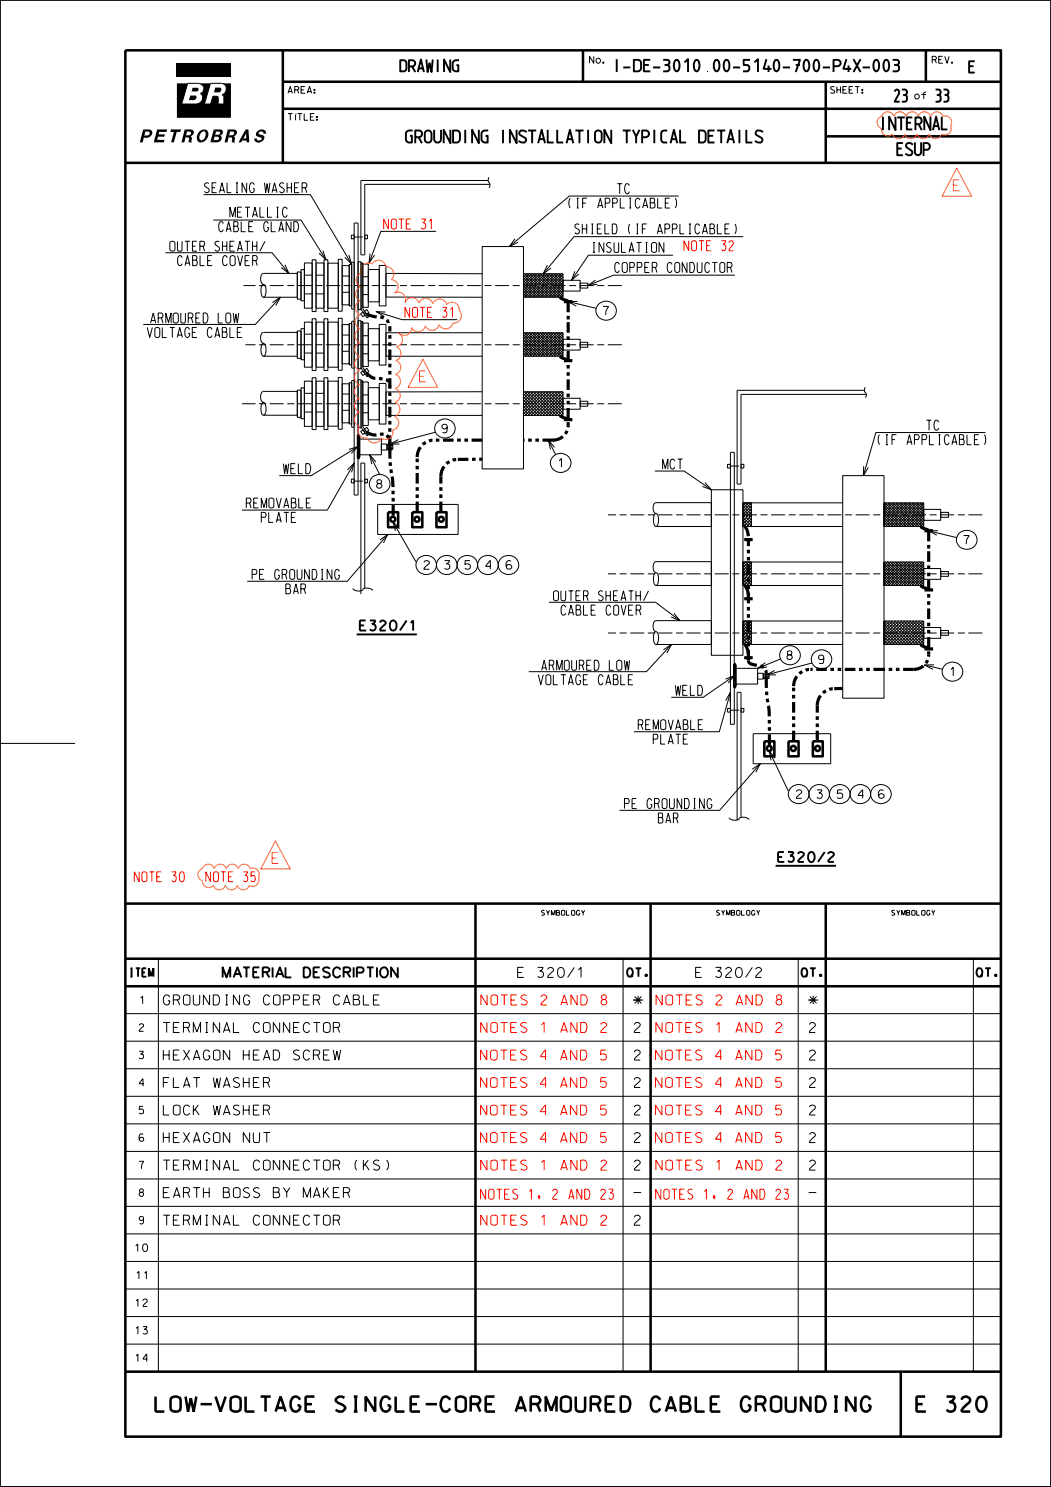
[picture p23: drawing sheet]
<svg xmlns="http://www.w3.org/2000/svg" width="210mm" height="297mm" viewBox="0 0 210 297" stroke-linecap="round" stroke-linejoin="round" font-family="sans-serif">
<defs><g id="words">
<g font-size="3">
<text x="31.1" y="281.9">LOW-VOLTAGE SINGLE-CORE ARMOURED CABLE GROUNDING</text>
<text x="183.1" y="281.9">E 320</text>
</g>
<g font-size="2.7">
<text x="178.6" y="20.4">23</text>
<text x="186.9" y="20.4">33</text>
<text x="81" y="28.6">GROUNDING INSTALLATION TYPICAL DETAILS</text>
<text x="175.8" y="26">INTERNAL</text>
<text x="179.2" y="31.1">ESUP</text>
</g>
<text font-size="2.6" x="122.5" y="14.4">I-DE-3010.00-5140-700-P4X-003</text>
<g font-size="2.5">
<text x="79.8" y="14.4">DRAWING</text>
<text x="193.5" y="14.6">E</text>
</g>
<g font-size="2.2" fill="#ff7f00">
<text x="190.5" y="38.1">E</text>
<text x="83.8" y="76.3">E</text>
<text x="54.4" y="172.5">E</text>
</g>
<g font-size="2">
<text x="40.9" y="38.5">SEALING WASHER</text>
<text x="113.4" y="41.6">(IF APPLICABLE)</text>
<text x="123.3" y="38.7">TC</text>
<text x="43.7" y="46.3">CABLE GLAND</text>
<text x="45.9" y="43.4">METALLIC</text>
<text x="114.9" y="46.7">SHIELD (IF APPLICABLE)</text>
<text x="33.9" y="50.2">OUTER SHEATH/</text>
<text x="35.5" y="53.1">CABLE COVER</text>
<text x="118.2" y="50.4">INSULATION</text>
<text x="122.8" y="54.4">COPPER CONDUCTOR</text>
<text x="30.1" y="64.5">ARMOURED LOW</text>
<text x="29.4" y="67.4">VOLTAGE CABLE</text>
<text x="175.2" y="88.8">(IF APPLICABLE)</text>
<text x="185.1" y="85.9">TC</text>
<text x="56.6" y="94.6">WELD</text>
<text x="132.4" y="93.7">MCT</text>
<text x="49.2" y="101.5">REMOVABLE</text>
<text x="52.2" y="104.4">PLATE</text>
<text x="50.4" y="115.7">PE GROUNDING</text>
<text x="57.1" y="118.6">BAR</text>
<text x="110.6" y="120">OUTER SHEATH/</text>
<text x="71.9" y="125.9">E320/1</text>
<text x="112.1" y="122.9">CABLE COVER</text>
<text x="107.6" y="136.8">VOLTAGE CABLE</text>
<text x="108.2" y="133.9">ARMOURED LOW</text>
<text x="134.9" y="138.9">WELD</text>
<text x="127.5" y="145.7">REMOVABLE</text>
<text x="130.5" y="148.6">PLATE</text>
<text x="124.8" y="161.5">PE GROUNDING</text>
<text x="131.5" y="164.4">BAR</text>
<text x="155.5" y="172.2">E320/2</text>
<text x="44.5" y="195.2">MATERIAL DESCRIPTION</text>
<text x="103.4" y="195.2">E 320/1</text>
<text x="139" y="195.2">E 320/2</text>
<text x="32.6" y="200.7">GROUNDING COPPER CABLE</text>
<text x="126.6" y="200.7">-</text>
<text x="126.7" y="200.7">*</text>
<text x="161.6" y="200.7">-</text>
<text x="161.7" y="200.7">*</text>
<text x="32.6" y="206.2">TERMINAL CONNECTOR</text>
<text x="126.8" y="206.2">2</text>
<text x="161.7" y="206.2">2</text>
<text x="32.6" y="211.7">HEXAGON HEAD SCREW</text>
<text x="126.8" y="211.7">2</text>
<text x="161.7" y="211.7">2</text>
<text x="32.6" y="217.2">FLAT WASHER</text>
<text x="126.8" y="217.2">2</text>
<text x="161.7" y="217.2">2</text>
<text x="32.6" y="222.7">LOCK WASHER</text>
<text x="126.8" y="222.7">2</text>
<text x="161.7" y="222.7">2</text>
<text x="32.6" y="228.2">HEXAGON NUT</text>
<text x="32.6" y="233.7">TERMINAL CONNECTOR (KS)</text>
<text x="126.8" y="228.2">2</text>
<text x="126.8" y="233.7">2</text>
<text x="161.7" y="228.2">2</text>
<text x="161.7" y="233.7">2</text>
<text x="32.6" y="239.2">EARTH BOSS BY MAKER</text>
<text x="32.6" y="244.7">TERMINAL CONNECTOR</text>
<text x="126.8" y="244.7">2</text>
</g>
<g font-size="2" fill="#f00">
<text x="76.7" y="45.7">NOTE 31</text>
<text x="136.7" y="50.1">NOTE 32</text>
<text x="80.9" y="63.4">NOTE 31</text>
<text x="26.8" y="176.1">NOTE 30</text>
<text x="41.1" y="176.1">NOTE 35</text>
<text x="96.1" y="200.7">NOTES 2 AND 8</text>
<text x="131.1" y="200.7">NOTES 2 AND 8</text>
<text x="96.1" y="206.2">NOTES 1 AND 2</text>
<text x="131" y="206.2">NOTES 1 AND 2</text>
<text x="96" y="211.7">NOTES 4 AND 5</text>
<text x="131" y="211.7">NOTES 4 AND 5</text>
<text x="96" y="217.2">NOTES 4 AND 5</text>
<text x="131" y="217.2">NOTES 4 AND 5</text>
<text x="96" y="222.7">NOTES 4 AND 5</text>
<text x="131" y="222.7">NOTES 4 AND 5</text>
<text x="96" y="228.2">NOTES 4 AND 5</text>
<text x="96.1" y="233.7">NOTES 1 AND 2</text>
<text x="131" y="228.2">NOTES 4 AND 5</text>
<text x="131" y="233.7">NOTES 1 AND 2</text>
<text x="96" y="239.5">NOTES 1, 2 AND 23</text>
<text x="131" y="239.5">NOTES 1, 2 AND 23</text>
<text x="96.1" y="244.7">NOTES 1 AND 2</text>
</g>
<g font-size="1.7">
<text x="120.5" y="62.9">7</text>
<text x="88.3" y="86.4">9</text>
<text x="111.6" y="93.3">1</text>
<text x="75.2" y="97.5">8</text>
<text x="84.7" y="113.7">2</text>
<text x="88.8" y="113.7">3</text>
<text x="92.9" y="113.7">5</text>
<text x="97" y="113.7">4</text>
<text x="192.6" y="108.7">7</text>
<text x="157.2" y="131.7">8</text>
<text x="163.5" y="132.5">9</text>
<text x="189.8" y="135">1</text>
<text x="159.1" y="159.5">2</text>
<text x="163.2" y="159.5">3</text>
<text x="167.3" y="159.5">5</text>
<text x="171.4" y="159.5">4</text>
<text x="175.5" y="159.5">6</text>
<text x="25.8" y="195.1">ITEM</text>
<text x="125.3" y="195.1">QT.</text>
<text x="160.1" y="195.1">QT.</text>
<text x="195.1" y="195.1">QT.</text>
</g>
<g font-size="1.5">
<text x="28" y="200.5">1</text>
<text x="27.8" y="206">2</text>
<text x="27.8" y="211.5">3</text>
<text x="27.8" y="217">4</text>
<text x="27.8" y="228">6</text>
<text x="27.8" y="222.5">5</text>
<text x="27.8" y="233.5">7</text>
<text x="27.8" y="239">8</text>
<text x="27.8" y="244.5">9</text>
<text x="27" y="250">10</text>
<text x="27.3" y="255.5">11</text>
<text x="27.1" y="261">12</text>
<text x="27.1" y="266.5">13</text>
<text x="27.1" y="271.9">14</text>
</g>
<g font-size="1.3">
<text x="117.8" y="12.6">No.</text>
<text x="186.3" y="12.6">REV.</text>
<text x="57.5" y="18.6">AREA:</text>
<text x="165.9" y="18.6">SHEET:</text>
<text x="182.8" y="19.8">of</text>
<text x="57.5" y="24">TÍTLE:</text>
</g>
<g font-size="1">
<text x="108.2" y="182.8">SYMBOLOGY</text>
<text x="143.2" y="182.8">SYMBOLOGY</text>
<text x="178.2" y="182.8">SYMBOLOGY</text>
</g>
</g></defs>
<g fill="none" stroke="#000" stroke-width=".51">
<path d="M25 10.1h175v276.8h-175zM56.5 16.3h143.5M56.5 10.1v22.4M116.5 10.1v6.2M165 16.3v16.2M185 10.1v6.2M25 32.5h175M56.5 21.7h143.5M165 27.2h35M71.5 86.8l.3 .2v4.4l-.3 .2zM71.6 86.9v4.6M77.5 102.3h2.1v3h-2.1z"/>
<path d="M82.4 102.3h2v3h-2zM87.2 102.3h2v3h-2zM146.7 132.5l.2 .2v4.5l-.2 .2zM146.9 132.7v4.6M152.7 148.1h2v3h-2zM157.6 148.1h2v3h-2zM162.4 148.1h2v3h-2zM25 180.5h175M25 191.5h175M25 197h175M95 180.5v93.5M130 180.5v93.5"/>
<path d="M165 180.5v93.5M25 274h175M180 274v12.9"/>
<circle cx="78.5" cy="103.7" r=".5"/>
<circle cx="83.3" cy="103.7" r=".5"/>
<circle cx="88.2" cy="103.7" r=".5"/>
<circle cx="153.7" cy="149.5" r=".5"/>
<circle cx="158.5" cy="149.5" r=".5"/>
<circle cx="163.4" cy="149.5" r=".5"/>
</g>
<g fill="none" stroke="#000" stroke-width=".2">
<path d="M0 0h210v297h-210zM0 0h210v296.9h-210zM39.6 16.6a1.04 1.04 0 0 1 1.1 .9 1.04 1.04 0 0 1-.7 1.2 1.2 1.2 0 0 1 .4 1.3 1.2 1.2 0 0 1-1.2 .8M39.6 16.6h-2.1l-1.2 4.2h2.9M39.6 16.6h.1M43.4 19.2l.2 .3M43.4 19.2h.1M43.6 19.5h.1M44.3 16.6h.1M44.3 16.6a1.19 1.19 0 0 1 .9 1.2 1.19 1.19 0 0 1-.9 1.1l.4 .4M44.3 16.6h-2.2l-1.2 4.2h1.2l.4-1.6h.9M44.7 19.3h.1"/>
<path d="M44.7 19.3v1.5h-1.1v-1.3M39.2 20.8h.1M40.7 38.9h21.3l8.2 13.8M97.5 36.1h-25.4v14.8h.8v-14.1h25M97.7 35.5a.9 .9 0 0 0 .2 1.2v.5l-.2 .3M135.6 39.2h-21.8l-12 10M33.1 50.5h21.3l3.3 4.1M42.6 44h17.5l5 7.9M52.5 56.8h.1a1.79 1.79 0 0 1 .4 2.2l-.4 .4a2.01 2.01 0 0 1-.1-2.6zM52.6 56.8a1.34 1.34 0 0 1 0-2.2h6.8v4.8h-6.8M56 59.4l-5 5.4h-22.4M56.9 52.9l.8 1.7-1.5-1.2"/>
<path d="M59.4 54.3h.7v5.5h-.7zM60.1 53.9h.7v6.2h-.7zM60.8 58.7h1.6M60.8 55h1.6M60.8 52.5h1.6v9.1h-1.6zM62.4 51.9h.7v10.3h-.7zM63.1 52.5h1.6v9.1h-1.6zM63.1 58.7h1.6M63.1 55h1.6M64.5 50.1l.6 1.8-1.4-1.4M64.7 51.9h.8v10.3h-.8zM65.5 52.6h2.1v9h-2.1z"/>
<path d="M67.6 51.8h.8v10.4h-.8zM68.4 53.1h1.4v7.8h-1.4zM68.4 58.4h1.4M68.4 55.1h1.4M69.7 50.9l.5 1.8-1.3-1.3M69.8 52.8h.5v8.3h-.5zM70.2 47h.6v.7h-.6zM70.8 52.4h-.5v9.3h.5M70.8 44.6h.7v54.3h-.7zM71.5 52.3h.6v9.5h-.6zM72.1 52.5h.4v9.2l1.1 1.6-.3 .2-1.2-1.8zM72.5 58.8h1.1"/>
<path d="M72.5 55.3h1.1M72.5 52.7h1.1v8.7h-1.1zM72.9 47h.5v.7h-.5zM73.6 53.8h2.2v6.5h-2.2zM73.9 50.7l-.2 1.9 1.1-1.6M75.8 53h1.3v8.1h-1.3zM87.1 46.2h-11l-2.4 6.4M96.3 49.2h8.3v44.5h-8.3zM96.3 54.7l-19.2-.1v4.7l19.2 .1M102.9 47.7l-1.1 1.5 1.7-.8M104.6 55.5l1.5 1.5-1.5 1.6M104.6 55l2 2-2 2.1 .2 .3"/>
<path d="M104.6 56.6l.5 .4-.5 .5M104.6 56.1l1 .9-1 1.1M104.6 54.7h7.9v4.7h-7.9zM104.6 54.7v4.7M104.6 58.1l1.3 1.3M104.6 57.6l1.8 1.8M104.6 58.6l.7 .8M104.6 57l2.3 2.4 2.4-2.4M104.7 54.7l-.1 .1M104.8 54.7l2.4 2.3-2.4 2.4M105.1 57l2.4 2.4M105.2 54.7l-.6 .6"/>
<path d="M105.3 54.7l2.4 2.3-2.3 2.4M105.7 57l2.3 2.4 2.3-2.4M105.8 54.7l-1.2 1.1M105.9 54.7l2.3 2.3-2.3 2.4M106.2 57l2.3 2.4M106.3 54.7l-1.7 1.7M106.4 54.7l2.4 2.3-2.4 2.4M106.7 57l2.3 2.4M106.8 54.7l-2.2 2.2M106.9 54.7l4.8 4.7M107.2 57l2.4 2.4M107.4 54.7l-2.4 2.3"/>
<path d="M107.5 54.7l2.4 2.3M107.8 57l2.3 2.4M107.9 54.7l-2.4 2.3M108 54.7l4.5 4.4-.2 .3M108.3 57l2.3 2.4M108.4 54.7l-2.4 2.3M108.5 54.7l2.4 2.3-2.4 2.4M108.8 57l2.4 2.4M108.9 54.7l-2.4 2.3M109 54.7l2.4 2.3M109.4 52.9l-.9 1.8 1.6-1.2M109.5 54.7l-2.4 2.3"/>
<path d="M109.6 54.7l2.9 2.8-1.8 1.9M109.8 57l-2.3 2.4M109.9 57l2.3 2.4M110 54.7l-2.4 2.3M110.1 54.7l2.4 2.3M110.5 54.7l-2.4 2.3M110.6 54.7l1.9 1.8M110.9 57l1.6 1.6-.7 .8M111.1 54.7l-2.4 2.3M111.2 54.7l1.3 1.3M111.4 57l-2.3 2.4M111.5 57l1 1.1-1.3 1.3"/>
<path d="M111.6 54.7l-2.4 2.3M111.7 54.7l.8 .8M111.9 57l-2.3 2.4M112.1 54.7l-2.4 2.3M112.2 54.7l.3 .3M112.5 57l-2.3 2.4M112.5 56h3.4v2.1h-3.4zM112.5 54.8l-2.3 2.2M112.5 55.3l-1.7 1.7M112.5 55.9l-1.2 1.1M112.5 56.4l-.6 .6M112.5 56.9l-.1 .1"/>
<path d="M114.9 54.2l-.7 1.8 1.4-1.3M115.9 56.5h1.5v1h-1.5zM119 55.9l-1.6 1.1 1.9-.2M134.5 51h-16.9l-3.4 5M146.8 55h-24.2l-5.2 2M148.5 47.3h-33.8l-6.2 7.4M52.5 68.6h.1a1.83 1.83 0 0 1 0 2.6 2 2 0 0 1-.1-2.6zM52.6 68.6a1.34 1.34 0 0 1 0-2.2h6.8v4.8h-6.8M54.4 60.4l1.6-1-.9 1.6M59.4 66.1h.7v5.5h-.7zM59.4 77.9h.7v5.5h-.7zM60.1 65.6h.7v6.3h-.7z"/>
<path d="M60.1 77.5h.7v6.1h-.7zM60.8 70.5h1.6M60.8 66.7h1.6M60.8 78.6h1.6M60.8 64.3h1.6v9h-1.6zM60.8 76.1h1.6v9.1h-1.6zM62.4 63.7h.7v10.3h-.7zM62.4 75.5h.7v10.3h-.7zM63.1 64.3h1.6v9h-1.6zM63.1 76.1h1.6v9.1h-1.6zM63.1 70.5h1.6M63.1 66.7h1.6"/>
<path d="M63.1 78.6h1.6M64.7 63.7h.8v10.3h-.8zM64.7 75.5h.8v10.3h-.8zM65.5 64.3h2.1v9h-2.1zM65.5 76.1h2.1v9h-2.1zM67.6 63.6h.8v10.3h-.8zM67.6 75.4h.8v10.3h-.8zM68.4 64.8h1.4v7.9h-1.4zM68.4 76.7h1.4v7.8h-1.4zM68.4 70.2h1.4M68.4 66.9h1.4M68.4 78.7h1.4"/>
<path d="M69.8 64.6h.5v8.3h-.5zM69.8 76.4h.5v8.3h-.5zM70.8 64.2h-.5v9.3h.5M70.8 76h-.5v9.3h.5M71.5 64.1h.6v9.6h-.6zM71.5 75.8h.6v9.6h-.6zM72.1 74.4l.4-.3 .5 .6-.5 .3zM72.1 62.6l.4-.3 .5 .7-.5 .2zM72.1 76.1h.4v9.1l1.1 1.7-.3 .1-1.2-1.8zM72.1 64.2h.4v9.2l1.1 1.6-.3 .2-1.2-1.8zM72.5 70.7h1.1M72.5 67.1h1.1"/>
<path d="M72.5 78.9h1.1M72.5 64.5h1.1v8.7h-1.1zM72.5 76.3h1.1v8.7h-1.1zM72.8 73.9l.5-.3 .4 .6-.5 .3zM72.8 62.2l.5-.4 .4 .6-.5 .4zM73.6 65.6h2.2v6.5h-2.2zM73.6 77.4h2.2v6.5h-2.2zM75.1 62.2l5.2 1.6h11.1M75.8 64.8h1.3v8.1h-1.3zM75.8 76.6h1.3v8.1h-1.3zM77 62.3l-1.9-.1 1.7 1M96.3 66.5h-19.2v4.7h19.2"/>
<path d="M96.3 78.2l-19.2 .1v4.7h19.2M104.6 69.5l1.7 1.7M104.6 67.3l3.8 3.9M104.6 66.8l4.3 4.4M104.6 68.9l2.2 2.3M104.6 68.4l2.8 2.8M104.6 67.9l3.3 3.3M104.6 71l.1 .2M104.6 70.5l.6 .7M104.6 70l1.2 1.2M104.6 66.5h7.9v4.7h-7.9zM104.6 78.2h7.9v4.8h-7.9z"/>
<path d="M104.6 67.8l1.2-1.3 4.7 4.7M104.6 79.7l1.4-1.5 2.3 2.4M104.6 79.1l.8-.9 2.3 2.4M104.6 66.5v4.7M104.6 78.2v4.8M104.8 66.5l4.7 4.7M104.8 78.2l2.4 2.4 2.4-2.4M104.8 66.5l-.2 .2M104.8 78.2l-.2 .3M105.3 66.5l4.7 4.7M105.3 66.5l-.7 .7M106.4 66.5l4.7 4.7"/>
<path d="M106.4 66.5l-1.8 1.8M106.9 66.5l4.7 4.7M107 66.5l-2.4 2.3M107.1 78.2l2.4 2.4M107.2 78.2l-2.4 2.4M107.4 66.5l4.7 4.7M107.5 66.5l-2.9 2.9M107.7 78.2l2.4 2.4M107.8 78.2l-2.4 2.4-.8-.7M107.9 66.5l4.6 4.5M108 66.5l-3.4 3.4M108.3 78.2l2.4 2.4"/>
<path d="M108.4 78.2l-2.4 2.4-1.4-1.3M108.5 66.5l4 4M108.5 66.5l-3.9 3.9M108.9 78.2l2.4 2.4 1.2-1.1M109 78.2l-2.4 2.4-2-1.9M109 66.5l3.5 3.5M109.1 66.5l-4.5 4.4M109.5 78.2l2.4 2.4 .6-.5M109.5 66.5l3 2.9M109.6 66.5l-4.7 4.7M110.1 66.5l2.4 2.4M110.1 66.5l-4.7 4.7"/>
<path d="M110.1 78.2l2.4 2.4M110.2 78.2l-2.4 2.4M110.6 66.5l1.9 1.9M110.7 66.5l-4.8 4.7M110.7 78.2l1.8 1.8M110.8 78.2l-2.4 2.4M111.1 66.5l1.4 1.3M111.2 66.5l-4.7 4.7M111.3 78.2l1.2 1.2M111.4 78.2l-2.4 2.4M111.7 66.5l.8 .8-3.9 3.9M111.7 66.5l-4.7 4.7"/>
<path d="M112.2 66.5l.3 .3M112.3 66.5l-4.8 4.7M112.5 78.3l-4.6 4.7M112.5 66.7l-4.4 4.5M112.5 67.8l-3.4 3.4M112.5 68.9l-2.3 2.3M112.5 69.4l-1.8 1.8M112.5 69.9l-1.2 1.3M112.5 70.4l-.7 .8M112.5 67.8h3.4v2.1h-3.4zM112.5 79.5h3.4v2.2h-3.4zM112.5 68.3l-2.8 2.9"/>
<path d="M112.5 71l-.2 .2M112.5 78.8l-.6-.6-4.6 4.8M112.5 78.9l-4 4.1M113.5 60.2l5.6 1.4M115.4 60.2h-1.9l1.6 .9M115.9 68.4h1.5v1h-1.5zM119.7 60.7a1.96 1.96 0 0 1 3 .2 1.96 1.96 0 0 1-.8 2.9 1.94 1.94 0 0 1-2.4-.6 1.94 1.94 0 0 1 .2-2.5zM172.7 78h-25.4v18.7h.8v-17.9h25M172.9 77.4a.82 .82 0 0 0 .2 1.2v.5l-.2 .3M52.5 80.4h.1a1.94 1.94 0 0 1 .2 2.5h-.2a1.98 1.98 0 0 1-.1-2.5zM52.6 80.4a1.34 1.34 0 0 1 0-2.2h6.8v4.7h-6.8M60.8 82.3h1.6"/>
<path d="M63.1 82.3h1.6M68.4 81.9h1.4M69.4 93.9l1.4-1.4-.6 1.8M69.7 89.8l1.8-.6-1.3 1.4M70.2 95.7h.6v.7h-.6zM70.8 92.5l-5.4 9.4h-17.1M71.5 87.7h4.7v3.1h-4.7zM71.5 89.2l-9.3 5.8h-6.4M72.1 86.2l.4-.3 .5 .6-.5 .3zM72.5 82.4h1.1M72.8 85.7l.5-.3 .4 .6-.5 .3zM72.9 95.7h.5v.7h-.5z"/>
<path d="M73.9 90.8l1.9 4M74.4 95.3a1.97 1.97 0 0 1 2.9 0 1.97 1.97 0 0 1-.3 2.9 1.97 1.97 0 0 1-2.6-.2 1.97 1.97 0 0 1 0-2.7zM75.1 92.3l-1.2-1.5 .4 1.9M76.2 88.7h1.1v1.2h-1.1zM77.3 88.8h.6v.9h-.6zM77.3 89h.6M77.3 89.6h.6M77.3 89.3h.6M77.9 88.8h.6v.9h-.6zM77.9 89.1v.4M77.9 89h.6M77.9 89.6h.6"/>
<path d="M77.9 89.3h.6M79.6 87.8l-1.7 .9h1.9M87 86.3l-9.1 2.4M87.5 84.2a1.96 1.96 0 0 1 3 .2 1.96 1.96 0 0 1-.8 2.9 1.94 1.94 0 0 1-2.4-.6 1.94 1.94 0 0 1 .2-2.5zM104.6 81.7l1.2 1.3M104.6 80.3l2-2.1 2.3 2.4M104.6 80.5l.2 .1M104.6 81.1l1.8 1.9M104.6 82.3l.6 .7M104.7 80.6l2.3 2.4M104.8 80.6l-.2 .3M105.3 80.6l2.3 2.4"/>
<path d="M105.4 80.6l-.8 .9M105.9 80.6l2.3 2.4M106 80.6l-1.4 1.5M106.5 80.6l2.3 2.4M106.6 80.6l-2 2.1M107.1 80.6l2.3 2.4M107.2 80.6l-2.3 2.4M107.7 80.6l2.3 2.4M107.8 80.6l-2.3 2.4M108.3 80.6l2.3 2.4M108.4 80.6l-2.3 2.4M108.9 80.6l2.3 2.4"/>
<path d="M109 80.6l-2.3 2.4M109.5 80.6l2.3 2.4M109.6 87.9l1.4 2.9M110 80.6l2.4 2.4M110.6 91.1a1.96 1.96 0 0 1 2.9 0 1.96 1.96 0 0 1-.3 2.9 1.98 1.98 0 0 1-2.5-.1 1.98 1.98 0 0 1-.4-2.5zM110.6 80.6l1.9 1.9-.4 .5M110.8 89.4l-1.2-1.5 .4 1.9M111.2 80.6l1.3 1.3-1 1.1M111.4 80.6l-2.3 2.4M111.8 80.6l.7 .7-1.6 1.7M112 80.6l-2.3 2.4M112.4 80.6l.1 .1-2.2 2.3"/>
<path d="M115.9 80.1h1.5v1h-1.5zM130.8 94.1h5.9l5.4 3.7M140.9 96.4l1.2 1.4-1.8-.6M142.1 97.8h6.3v33.1h-6.3zM145.4 92.7h.5v.8h-.5zM145.9 90.3h.8v54.4h-.8zM148.1 92.7h.5v.8h-.5zM168.4 95h8.2v44.4h-8.2zM172.6 93.1l-.1 1.9 1-1.6M196.9 86.4h-21.9l-2.5 8.6M70.5 117.5a1.47 1.47 0 0 0 2.3 0h.7a.87 .87 0 0 1 .9 .5M72.9 117.5v-25h-.8v26.2"/>
<path d="M75.5 100.7h16v6h-16zM75.9 107.8l1.6-1.1-.9 1.7M77.5 106.7l-8.1 9.4h-20M78.5 104.2l4.6 8M79.8 105.6l-1.3-1.4 .5 1.8M83.7 111.5a1.98 1.98 0 0 1 2.8-.1 1.98 1.98 0 0 1 .1 2.8 1.98 1.98 0 0 1-2.8 .1 1.98 1.98 0 0 1-.1-2.8zM87.8 111.5a1.98 1.98 0 0 1 2.8-.1 1.98 1.98 0 0 1 .1 2.8 1.98 1.98 0 0 1-2.8 .1 1.98 1.98 0 0 1-.1-2.8zM91.9 111.5a1.98 1.98 0 0 1 2.8-.1 1.98 1.98 0 0 1 .1 2.8 1.98 1.98 0 0 1-2.8 .1 1.98 1.98 0 0 1-.1-2.8zM96 111.5a2.02 2.02 0 0 1 2.7-.2 2.02 2.02 0 0 1 .5 2.6 2.01 2.01 0 0 1-2.9 .5 2.01 2.01 0 0 1-.3-2.9zM100.2 111.5a1.98 1.98 0 0 1 2.8-.1 1.98 1.98 0 0 1 0 2.8 1.98 1.98 0 0 1-2.8 .1 1.98 1.98 0 0 1 0-2.8zM102.1 112.1l-.3-.1a.95 .95 0 0 0-.7 .7 .95 .95 0 0 0 .3 .9h.6a.52 .52 0 0 0-.1-.9 .52 .52 0 0 0-.7 .5M130.9 102.6l.2-.1a1.87 1.87 0 0 1 0 2.7 2.05 2.05 0 0 1-.2-2.6z"/>
<path d="M130.9 114.4h.2a1.78 1.78 0 0 1 .3 2.2l-.3 .3a2.02 2.02 0 0 1-.2-2.5zM131.1 102.5a1.31 1.31 0 0 1 0-2.1h11v4.8h-11M131.1 114.4a1.34 1.34 0 0 1 0-2.2h11v4.7h-11M148.4 116.9h.1M148.4 100.4h1.7v4.8h-1.7zM148.4 112.3h1.7v4.6h-1.7zM148.4 105.1v.1M148.4 101.7l1.7 1.6M148.4 113.4l1.7 1.7M148.4 104.5l.6 .7M148.4 116.3l.6 .6M148.4 102.9l.5 .4"/>
<path d="M148.4 114.6l.5 .5M148.4 100.5l1.7 1.7M148.4 101.1l1.7 1.7M148.4 103.4l1.7 1.6M148.4 112.3l1.7 1.6M148.4 112.9l1.7 1.6M148.4 115.1l1.7 1.7M148.4 103.9l1.2 1.3M148.4 115.7l1.2 1.2M148.4 102.3l1.1 1M148.4 114l1.1 1.1M148.7 103.3l-.3 .2"/>
<path d="M148.7 115.1l-.3 .2M148.9 100.4l-.5 .5M148.9 112.3l-.5 .4M149 100.4l1.1 1.2M149 103.3l1.1 1.1M149 112.3l1.1 1M149 115.1l1.1 1.1M149.2 103.3l-.8 .8M149.2 115.1l-.8 .8M149.5 100.4l-1.1 1.1M149.5 112.3l-1.1 1M149.6 103.3l.5 .6"/>
<path d="M149.6 115.1l.5 .5M149.6 100.4l.5 .6M149.6 112.3l.5 .5M149.8 103.3l-1.4 1.4M149.8 115.1l-1.4 1.4M150.1 101.6l-1.7 1.7M150.1 101l-1.7 1.7M150.1 100.4l-1.7 1.7M150.1 113.4l-1.7 1.7M150.1 112.9l-1.7 1.6M150.1 112.3l-1.7 1.6M150.1 104.2l-.9 1"/>
<path d="M150.1 116l-.9 .9M150.1 102.2l-1.1 1.1M150.1 114l-1.1 1.1M150.1 104.8l-.3 .4M150.1 116.6l-.3 .3M150.1 102.8l-.5 .5M150.1 114.6l-.5 .5M150.1 103.6l-1.5 1.6M150.1 115.4l-1.5 1.5M168.4 100.4h-20v4.8h20M168.4 112.3h-20v4.6h20M176.6 112.6l4.4 4.3"/>
<path d="M176.6 104.9l.2 .3M176.6 104.4l.8 .8M176.6 103.9l1.3 1.3M176.6 103.4l1.8 1.8M176.6 115.2l1.7 1.7M176.6 114.7l2.3 2.2M176.6 114.2l2.8 2.7M176.6 113.7l3.3 3.2M176.6 113.1l3.8 3.8M176.6 116.8l.1 .1M176.6 116.3l.7 .6M176.6 115.8l1.2 1.1"/>
<path d="M176.6 101.8l1.1 1M176.6 101.3l1.6 1.5M176.6 100.7l2.1 2.1M176.6 102.3l.5 .5M176.6 100.4h8v4.8h-8zM176.6 112.3h8v4.6h-8zM176.6 100.4v4.8M176.6 112.3v4.6M176.7 102.8l2.3 2.4M176.7 100.4l-.1 .1M176.8 112.3l4.7 4.6M176.8 100.4l2.4 2.4-2.3 2.4"/>
<path d="M176.9 112.3l-.3 .2M177.1 102.8l-.5 .5M177.2 102.8l2.3 2.4M177.3 100.4l-.7 .7M177.3 112.3l4.8 4.6M177.4 100.4l2.4 2.4-2.4 2.4M177.4 112.3l-.8 .7M177.6 102.8l-1 1M177.7 102.8l2.3 2.4M177.8 100.4l-1.2 1.2M177.9 112.3l4.7 4.6M177.9 100.4l2.4 2.4-2.3 2.4"/>
<path d="M177.9 112.3l-1.3 1.2M178.2 102.8l-1.6 1.5M178.3 102.8l2.3 2.4M178.3 100.4l-1.7 1.7M178.4 112.3l4.7 4.6M178.4 100.4l2.4 2.4-2.3 2.4M178.5 112.3l-1.9 1.8M178.7 102.8l-2.1 2.1M178.8 102.8l2.3 2.4M178.9 100.4l-2.3 2.3M178.9 112.3l4.8 4.6M179 100.4l2.4 2.4-2.4 2.4"/>
<path d="M179 112.3l-2.4 2.3M179.3 102.8l2.3 2.4M179.4 100.4l-2.4 2.4M179.5 112.3l4.7 4.6M179.5 100.4l2.4 2.4-2.3 2.4M179.5 112.3l-2.9 2.8M179.8 102.8l2.3 2.4M180 100.4l-2.4 2.4M180 112.3l4.6 4.5M180 100.4l2.4 2.4-2.3 2.4M180.1 112.3l-3.5 3.4M180.4 102.8l2.3 2.4"/>
<path d="M180.5 100.4l-2.4 2.4M180.5 112.3l4.1 4M180.6 100.4l2.4 2.4-2.4 2.4M180.6 112.3l-4 3.9M180.9 102.8l2.3 2.4M181 100.4l-2.4 2.4M181 112.3l3.6 3.4M181.1 100.4l2.4 2.4-2.3 2.4M181.1 112.3l-4.5 4.4M181.4 102.8l2.3 2.4M181.5 100.4l-2.4 2.4M181.6 112.3l3 2.9"/>
<path d="M181.6 100.4l2.4 2.4-2.3 2.4M181.6 112.3l-4.6 4.6M182 102.8l2.3 2.4M182.1 100.4l-2.4 2.4M182.1 112.3l2.5 2.4M182.2 100.4l2.3 2.4-2.3 2.4M182.2 112.3l-4.7 4.6M182.5 102.8l2.1 2.1-.3 .3M182.6 100.4l-2.4 2.4M182.6 112.3l2 1.9M182.7 112.3l-4.7 4.6M182.7 100.4l1.9 1.9"/>
<path d="M183 102.8l1.6 1.6-.8 .8M183.1 100.4l-2.4 2.4M183.2 112.3l1.4 1.3M183.2 112.3l-4.7 4.6M183.2 100.4l1.4 1.4M183.6 102.8l1 1.1-1.3 1.3M183.7 100.4l-2.4 2.4M183.7 112.3l.9 .8M183.8 112.3l-4.7 4.6M183.8 100.4l.8 .8M184.1 102.8l.5 .5-1.9 1.9M184.2 100.4l-2.4 2.4"/>
<path d="M184.3 100.4l.3 .3M184.6 115.7l-1.3 1.2M184.6 116.2l-.8 .7M184.6 114.6l-2.4 2.3M184.6 115.1l-1.8 1.8M184.6 116.7l-.2 .2M184.6 113l-3.9 3.9M184.6 113.6l-3.4 3.3M184.6 114.1l-2.9 2.8M184.6 102.2l-.7 .6M184.6 102.7l-.2 .1M184.6 100.6l-2.3 2.2"/>
<path d="M184.6 101.1l-1.8 1.7M184.6 101.6l-1.2 1.2M184.6 112.5l-4.5 4.4M184.6 101.7h3.4v2.2h-3.4zM184.6 113.6h3.4v2.1h-3.4zM184.6 112.6l-.3-.3-4.7 4.6M185.5 106l5.7 1.4M187.4 106h-1.9l1.7 .9M188 102.3h1.5v1h-1.5zM188 114.2h1.5v.9h-1.5zM191.7 106.5a2.02 2.02 0 0 1 2.7-.2 2.02 2.02 0 0 1 .5 2.6 2.01 2.01 0 0 1-2.9 .5 2.01 2.01 0 0 1-.3-2.9zM109.7 120.3h21.3l4.9 3.7"/>
<path d="M130.9 126.2l.2-.1a1.79 1.79 0 0 1 .3 2.2l-.3 .4a2.01 2.01 0 0 1-.2-2.5zM131.1 126.1a1.34 1.34 0 0 1 0-2.1h11v4.7h-11M132.6 129.8l1.6-1.1-1 1.7M134.2 128.7l-5 5.5h-23.5M134.7 122.5l1.2 1.5-1.8-.8M145 135.6l1.7-.6-1.2 1.4M145 139.9l.9-1.6v1.9M145.9 138.3l-2.2 7.9h-17.1M146.7 133.5h4.7v3.1h-4.7zM146.7 135l-6.2 4.3h-6.4M148.4 128.7h.1M148.4 124h1.7v4.7h-1.7z"/>
<path d="M148.4 125.3l1.7 1.6M148.4 128.1l.6 .6M148.4 126.4l.5 .5M148.4 124.1l1.7 1.7M148.4 124.7l1.7 1.7M148.4 126.9l1.7 1.7M148.4 127.5l1.2 1.2M148.4 125.9l1.1 1M148.7 126.9l-.3 .2M148.9 124l-.5 .5M149 124l1.1 1.2M149 126.9l1.1 1.1"/>
<path d="M149.2 126.9l-.8 .8M149.5 124l-1.1 1.1M149.6 126.9l.5 .5M149.6 124l.5 .6M149.8 126.9l-1.4 1.4M150.1 125.2l-1.7 1.7M150.1 124.6l-1.7 1.7M150.1 124l-1.7 1.7M150.1 127.8l-.9 .9M150.1 125.8l-1.1 1.1M150.1 128.4l-.3 .3M150.1 126.4l-.5 .5"/>
<path d="M150.1 127.2l-1.5 1.5M151.4 134.5h1.1v1.1h-1.1zM152.5 134.6h.6v.9h-.6zM152.5 134.8h1.2M152.5 135.4h1.2M152.5 135.1h1.2M152.9 132.4l-1.5 1.1 1.9-.3M153.1 134.6h.6v.9h-.6zM153.1 134.8v.5M154.8 133.9l-1.7 .9h1.9M156 131.6l-4.6 1.9M156.4 129.5a1.99 1.99 0 0 1 2.6-.2 1.99 1.99 0 0 1 .5 2.6 2.01 2.01 0 0 1-2.7 .6 2.01 2.01 0 0 1-.7-2.7z"/>
<path d="M162.2 132.4l-9.1 2.4M162.7 130.3a1.96 1.96 0 0 1 2.9 .1 1.96 1.96 0 0 1-.3 2.9 1.96 1.96 0 0 1-2.6-.3 1.96 1.96 0 0 1 0-2.7zM168.4 124h-20v4.7h20M176.6 126.6l2.2 2.1M176.6 125.5l1 .9-1 1M176.6 127.8l1 .9M176.6 124.9l1.6 1.5-1.6 1.6M176.6 127.2l1.6 1.5M176.6 128.4l.4 .3M176.6 124.3l2.2 2.1M176.6 126.1l.4 .3-.4 .4M176.6 124h8v4.7h-8z"/>
<path d="M176.6 126.2l.2 .2M176.6 124l.1 4.7M176.8 124l-.2 .2M176.9 126.4l-.3 .3M177 124l2.4 2.4M177.1 126.4l2.3 2.3M177.2 124l-.6 .6M177.6 124l2.4 2.4M177.7 126.4l2.3 2.3M177.8 124l-1.2 1.2M178.2 124l2.4 2.4M178.3 126.4l2.3 2.3"/>
<path d="M178.4 124l-1.8 1.8M178.8 124l2.4 2.4M178.8 126.4l-2.2 2.2M178.9 126.4l2.3 2.3M179 124l-2.4 2.4M179.4 124l2.4 2.4M179.4 126.4l-2.3 2.3M179.5 126.4l2.3 2.3M179.6 124l-2.4 2.4M180 124l2.4 2.4M180 126.4l-2.3 2.3M180.1 126.4l2.3 2.3"/>
<path d="M180.2 124l-2.4 2.4M180.6 124l2.4 2.4M180.6 126.4l-2.3 2.3M180.7 126.4l2.3 2.3M180.8 124l-2.4 2.4M181.2 124l2.4 2.4-2.3 2.3M181.2 126.4l-2.3 2.3M181.3 126.4l2.3 2.3M181.4 124l-2.4 2.4M181.8 124l2.3 2.4-2.2 2.3M181.8 126.4l-2.3 2.3M181.9 126.4l2.2 2.3"/>
<path d="M182 124l-2.4 2.4M182.4 124l2.2 2.3M182.4 126.4l-2.3 2.3M182.4 126.4l2.2 2.1M182.6 124l-2.4 2.4M183 124l1.6 1.7M183 126.4l-2.3 2.3M183 126.4l1.6 1.5M183.1 124l-2.3 2.4M183.6 124l1 1.1M183.6 126.4l1 .9M183.7 124l-2.3 2.4"/>
<path d="M184.2 124l.4 .5M184.2 126.4l.4 .3M184.3 124l-2.3 2.4M184.6 125l-1.5 1.4M184.6 125.6l-.9 .8M184.6 127.2l-1.6 1.5M184.6 126.2l-.3 .2M184.6 127.8l-1 .9M184.6 125.3h3.4v2.2h-3.4zM184.6 128.4l-.4 .3M184.6 126.6l-2.1 2.1M184.6 124.4l-2.1 2"/>
<path d="M184.7 132.8l3.6 .9M186.6 132.8h-1.9l1.7 .9M188 125.9h1.5v1h-1.5zM188.8 132.8a1.97 1.97 0 0 1 3 0 1.97 1.97 0 0 1-.3 2.9 1.97 1.97 0 0 1-2.7-.2 1.97 1.97 0 0 1 0-2.7zM0 148.5h15M145.4 141.5h.5v.7h-.5zM148.1 141.5h.5v.7h-.5zM150.3 153.6l1.6-1.1-.9 1.7M150.5 146.5h15.5v6h-15.5zM151.9 152.5l-8.1 9.4h-20M153.7 150l3.8 8M154.9 151.4l-1.2-1.4 .4 1.9"/>
<path d="M158.1 157.3a1.97 1.97 0 0 1 2.9 0 1.97 1.97 0 0 1-.3 2.9 1.97 1.97 0 0 1-2.6-.3 1.97 1.97 0 0 1 0-2.6zM162.2 157.3a1.96 1.96 0 0 1 3 0 1.96 1.96 0 0 1-.4 2.9 1.95 1.95 0 0 1-2.6-.3 1.95 1.95 0 0 1 0-2.6zM166.3 157.3a1.97 1.97 0 0 1 3 0 1.97 1.97 0 0 1-.4 2.9 1.97 1.97 0 0 1-2.6-.3 1.97 1.97 0 0 1 0-2.6zM170.5 157.3a1.96 1.96 0 0 1 2.9 0 1.96 1.96 0 0 1-.4 2.9 1.95 1.95 0 0 1-2.6-.3 1.95 1.95 0 0 1 .1-2.6zM174.6 157.3a1.97 1.97 0 0 1 2.9 0 1.97 1.97 0 0 1-.3 2.9 1.97 1.97 0 0 1-2.7-.3 1.97 1.97 0 0 1 .1-2.6zM209.9 148.5h.1M145.7 163.3a1.51 1.51 0 0 0 2.3 0h1.1l.5 .4M148.1 163.3v-25h-.8v25.5M31.6 191.5v82.5M124.5 191.5v82.5M159.5 191.5v82.5M194.5 191.5v82.5"/>
<path d="M25 219h175M25 213.5h175M25 202.5h175M25 208h175M25 235.5h175M25 230h175M25 224.5h175M126.6 238.2h1.5M161.6 238.2h1.5M25 257.5h175M25 252h175M25 246.4h175"/>
<path d="M25 240.9h175M25 263h175M25 268.5h175"/>
</g>
<path d="M124.2 57h-75.6M124.2 68.9h-75.2M124.2 80.6h-75.9M196.3 102.8h-74.8M196.3 114.6h-74.8M196.3 126.4h-74.8" fill="none" stroke="#000" stroke-width=".2" stroke-dasharray="2.8 .7 1.4 .7" stroke-linecap="butt"/>
<path d="M70.8 47.3h2.1M72.7 74.4l.3-.2M72.7 62.6l.3-.1M70.8 96.1h2.1M72.7 86.2l.3-.2M145.9 93.1h2.2M145.9 141.8h2.2" fill="none" stroke="#000" stroke-width=".2" stroke-dasharray="1.7 1.1" stroke-linecap="butt"/>
<g fill="none" stroke="#000" stroke-width=".63" stroke-dasharray="2.1 .7 .7 .7 .7 .7" stroke-linecap="butt">
<path d="M111.9 59.4l1.6 .9M73.2 62.8l2 .5a2.4 2.4 0 0 1 2.3 .9l.4 1M73.2 74.5a3.1 3.1 0 0 0 3 1.1 1.46 1.46 0 0 1 1.7 1.8M111.9 71.2l1.6 .8M113.5 60.3v4M113.5 64.3v20.6M73.2 86.3a4.7 4.7 0 0 0 3.7 .4l.4 .3 .6 1.4M77.9 89.5a34.7 34.7 0 0 0 .6 6.8l.1 6.9M77.9 89.1v-23.9M83.4 91.3a3.4 3.4 0 0 1 3.3-3.4M88.1 95.1a3.4 3.4 0 0 1 3.4-3.3M91.5 91.8l4.8-.1"/>
<path d="M96.3 87.9h-9.6M110.5 87.9h-5.9M110.5 87.9a3 3 0 0 0 3-3M111.9 83l1.6 .8M83.4 102.3v-11M88.1 102.3v-7.2M148.8 105.2a3.9 3.9 0 0 1 .7 2.6M148.8 116.9a3.9 3.9 0 0 1 .7 2.7M184 105.2l1.6 .8M184 116.9l1.6 .9M185.6 106v4.1M185.6 110.1v20.6"/>
<path d="M148.8 128.7a3.9 3.9 0 0 1 .7 2.7M149.5 131.9v-24.1M149.5 131.9a1.34 1.34 0 0 0 1.5 .9l.3 .1a1.6 1.6 0 0 1 1.8 1.9M153.1 135.3a34.1 34.1 0 0 0 .6 6.8v6.9M158.6 137.1a3.4 3.4 0 0 1 3.3-3.4M166.7 137.5h1.7M176.6 133.7h-14.7M182.6 133.7h-6M182.6 133.7a2.95 2.95 0 0 0 3-3M184 128.7l1.6 .9M158.6 148.1v-11M163.3 148.1v-7.2"/>
<path d="M163.3 140.9a3.4 3.4 0 0 1 3.4-3.4"/>
</g>
<path d="M71.3 126.7h12M155 172.9h12" fill="none" stroke="#000" stroke-width=".38"/>
<path d="M112.7 60.3h1.7M112.7 72h1.7M77.9 88.4v1.7M112.7 83.8h1.7M148.7 107.8h1.7M148.7 119.6h1.7M184.7 106h1.7M184.7 117.8h1.7M148.7 131.4h1.7M184.7 129.6h1.7" fill="none" stroke="#000" stroke-width=".63" stroke-linecap="butt"/>
<path d="M176.1 23.2a1.29 1.29 0 0 1 1.3-.9 1.29 1.29 0 0 1 1.2 .9 1.27 1.27 0 0 1 1.2-.9 1.27 1.27 0 0 1 1.2 .9 1.27 1.27 0 0 1 1.3-.9 1.27 1.27 0 0 1 1.2 .9 1.29 1.29 0 0 1 1.2-.9 1.29 1.29 0 0 1 1.2 .9 1.27 1.27 0 0 1 1.3-.9 1.27 1.27 0 0 1 1.2 .9 1.29 1.29 0 0 1 1.5 .4 1.29 1.29 0 0 1 0 1.5M176.1 25.7a1.29 1.29 0 0 0 .7 1.3 1.29 1.29 0 0 0 1.5-.2 1.29 1.29 0 0 0 1.3 .9 1.29 1.29 0 0 0 1.2-.9 1.27 1.27 0 0 0 1.2 .9 1.27 1.27 0 0 0 1.2-.9 1.27 1.27 0 0 0 1.2 .9 1.27 1.27 0 0 0 1.3-.9 1.29 1.29 0 0 0 1.2 .9 1.29 1.29 0 0 0 1.2-.9M191.2 33.6l2.9 5.6h-5.9zM72.6 52.8a1.5 1.5 0 0 1 1.8-.1 1.45 1.45 0 0 1 1.5-.7 1.45 1.45 0 0 1 1.2 1.3 1.47 1.47 0 0 1 1.5 .9 1.47 1.47 0 0 1-.4 1.6 1.44 1.44 0 0 1 1.3 1.1 1.44 1.44 0 0 1-.7 1.6 1.49 1.49 0 0 1 1.8 .2 1.49 1.49 0 0 1 .3 1.7 1.45 1.45 0 0 1 1.5-1 1.45 1.45 0 0 1 1.3 1.1 1.44 1.44 0 0 1 1.4-.9 1.44 1.44 0 0 1 1.4 1.1 1.46 1.46 0 0 1 1.4-1 1.46 1.46 0 0 1 1.4 1.1 1.46 1.46 0 0 1 1.6-.3 1.46 1.46 0 0 1 .9 1.5 1.47 1.47 0 0 1 .2 1.7 1.47 1.47 0 0 1-1.5 .8 1.48 1.48 0 0 1-1.3 1.2 1.48 1.48 0 0 1-1.5-.9 1.45 1.45 0 0 1-1.2 1.2 1.45 1.45 0 0 1-1.5-.9 1.45 1.45 0 0 1-1.3 1.1 1.45 1.45 0 0 1-1.5-.8 1.47 1.47 0 0 1-.9 1.5 1.47 1.47 0 0 1-1.6-.4 1.47 1.47 0 0 1 .7 1.6 1.47 1.47 0 0 1-1.3 1.1 1.44 1.44 0 0 1 1 1.4 1.44 1.44 0 0 1-1 1.4 1.46 1.46 0 0 1 1 1.4 1.46 1.46 0 0 1-1.1 1.4 1.46 1.46 0 0 1 1 1.4 1.46 1.46 0 0 1-1 1.4 1.45 1.45 0 0 1 1 1.4 1.45 1.45 0 0 1-1.1 1.4 1.46 1.46 0 0 1 1 1.4 1.46 1.46 0 0 1-1.1 1.3 1.46 1.46 0 0 1 .9 1.6 1.46 1.46 0 0 1-1.2 1.2 1.45 1.45 0 0 1-.6 1.6 1.45 1.45 0 0 1-1.7 0 1.46 1.46 0 0 1-1.4 1 1.46 1.46 0 0 1-1.4-1 1.47 1.47 0 0 1-1.6-.6 1.47 1.47 0 0 1 0-1.8 1.46 1.46 0 0 1-1-1.4 1.46 1.46 0 0 1 1-1.4 1.44 1.44 0 0 1-1-1.3 1.44 1.44 0 0 1 1-1.4 1.46 1.46 0 0 1-1-1.4 1.46 1.46 0 0 1 1-1.4 1.47 1.47 0 0 1-1-1.4 1.47 1.47 0 0 1 1.1-1.4 1.45 1.45 0 0 1-1.1-1.4 1.45 1.45 0 0 1 1.1-1.4 1.45 1.45 0 0 1-1-1.4 1.45 1.45 0 0 1 1-1.4 1.47 1.47 0 0 1-1-1.4 1.47 1.47 0 0 1 1.1-1.4 1.47 1.47 0 0 1-1-1.4 1.47 1.47 0 0 1 1-1.3 1.44 1.44 0 0 1-1-1.4 1.44 1.44 0 0 1 1-1.4 1.46 1.46 0 0 1-1-1.4 1.46 1.46 0 0 1 1.1-1.4 1.47 1.47 0 0 1-.9-1.4 1.47 1.47 0 0 1 1-1.4 1.47 1.47 0 0 1 .4-1.7zM84.5 71.8l3 5.6h-5.9zM39.8 173.9l.6-.4a1.26 1.26 0 0 1 1.2-.9 1.26 1.26 0 0 1 1.2 .9 1.26 1.26 0 0 1 1.2-.9 1.26 1.26 0 0 1 1.2 .9 1.26 1.26 0 0 1 1.2-.9 1.26 1.26 0 0 1 1.2 .9 1.26 1.26 0 0 1 1.2-.9 1.26 1.26 0 0 1 1.2 .9 1.26 1.26 0 0 1 1.5 .3 1.26 1.26 0 0 1 .1 1.5 1.28 1.28 0 0 1-.3 1.4 1.28 1.28 0 0 1-1.5 .1 1.26 1.26 0 0 1-1.2 .9 1.26 1.26 0 0 1-1.2-.9 1.26 1.26 0 0 1-1.2 .9 1.26 1.26 0 0 1-1.2-.9 1.26 1.26 0 0 1-1.2 .9 1.26 1.26 0 0 1-1.2-.9 1.25 1.25 0 0 1-1.4 .4 1.25 1.25 0 0 1-.8-1.3 1.26 1.26 0 0 1-.6-2zM55 168l3 5.6h-5.9z" fill="none" stroke="#ff7f00" stroke-width=".2"/>
<g fill="#000">
<path d="M35.3 12.7h10.8v2.6h-10.8z"/>
<path d="M38 19.1l1.1-.1a.53 .53 0 0 1 .1 .6 .53 .53 0 0 1-.5 .4h-1z" fill-rule="evenodd"/>
<path d="M38.5 17.5h.9a.39 .39 0 0 1 .3 .4 .39 .39 0 0 1-.3 .4h-1.1z" fill-rule="evenodd"/>
<path d="M43 17.5h1a.53 .53 0 0 1 .2 .6 .53 .53 0 0 1-.5 .3h-.9z" fill-rule="evenodd"/>
<path d="M28.6 25.9l.4 .4-.5 2.1h-.6z" fill-rule="evenodd"/>
<path d="M28.6 25.9h1.2a.77 .77 0 0 1 .7 .7 .77 .77 0 0 1-.7 .8l-1.1 .1 .2-.4h.5a.43 .43 0 0 0 .5-.3 .43 .43 0 0 0-.2-.5h-.7z" fill-rule="evenodd"/>
<path d="M31.4 25.9h2l-.1 .4h-1.5l-.1 .5h1.2l-.1 .5h-1.2l-.2 .6h1.4v.5h-2.1z" fill-rule="evenodd"/>
<path d="M34.1 25.9h2.1l-.1 .4h-.8l-.6 2.1h-.5l.5-2.1h-.7z" fill-rule="evenodd"/>
<path d="M35.3 16.6h2.2l-1.2 4.2h2.9a1.2 1.2 0 0 0 1.2-.8 1.2 1.2 0 0 0-.4-1.3 1.04 1.04 0 0 0 .7-1.2 1.04 1.04 0 0 0-1.1-.9h2.5l-1.2 4.2h1.2l.4-1.6 1 .1 .1 1.5h1.1v-1.5l-.4-.4a1.19 1.19 0 0 0 .9-1.1 1.19 1.19 0 0 0-.9-1.2h1.8v6.9h-10.8z" fill-rule="evenodd"/>
<path d="M36.9 25.9l.5 .4-.6 2.1h-.5z" fill-rule="evenodd"/>
<path d="M36.9 25.9h1.2a.65 .65 0 0 1 .7 .5 .65 .65 0 0 1-.5 .7l-.2 .1a1.15 1.15 0 0 1 .1 1.2h-.5v-.1a.6 .6 0 0 0-.2-.9h-.5l.2-.4h.5a.39 .39 0 0 0 .5-.2 .39 .39 0 0 0-.3-.5h-.5z" fill-rule="evenodd"/>
<path d="M38.2 28.4l.1 .1z" fill-rule="evenodd"/>
<path d="M39.9 26.2l.9-.3v.4a.85 .85 0 0 0-1 .9v.4l.4 .4 .1 .5a.96 .96 0 0 1-1-.6 .96 .96 0 0 1 .1-1z" fill-rule="evenodd"/>
<path d="M40.8 25.9a1.02 1.02 0 0 1 .9 .6 1.02 1.02 0 0 1-.3 1.1l-.6 .6-.5 .3-.1-.5a1.09 1.09 0 0 0 .6-1.8z" fill-rule="evenodd"/>
<path d="M42.7 25.9l.5 .4-.5 1.7-.7 .4z" fill-rule="evenodd"/>
<path d="M42.7 25.9h1.3a.62 .62 0 0 1 .6 .6 .62 .62 0 0 1-.6 .6 .78 .78 0 0 1 .2 .9 .78 .78 0 0 1-.8 .4h-1.4l.7-.4h.7a.33 .33 0 0 0 .4-.3 .33 .33 0 0 0-.3-.4h-.6l.1-.4h.6a.33 .33 0 0 0 .4-.2 .33 .33 0 0 0-.3-.4h-.5z" fill-rule="evenodd"/>
<path d="M45.5 25.9l.5 .4-.6 2.1h-.5z" fill-rule="evenodd"/>
<path d="M45.5 25.9h1.2a.69 .69 0 0 1 .7 .7 .69 .69 0 0 1-.7 .6l.3 .4-.2 .8h-.5v-.1a.62 .62 0 0 0-.2-.9h-.4l.1-.4h.5a.39 .39 0 0 0 .5-.2 .39 .39 0 0 0-.3-.5h-.5z" fill-rule="evenodd"/>
<path d="M46.8 28.4l.1 .1z" fill-rule="evenodd"/>
<path d="M49.1 25.9l.1 .8-1 1.7h-.5z" fill-rule="evenodd"/>
<path d="M49.1 25.9h.5l.2 2.5h-.5l-.1-.3h-.8l.2-.4h.6z" fill-rule="evenodd"/>
<path d="M51.5 26.2a.89 .89 0 0 1 1-.4 .89 .89 0 0 1 .6 .9h-.5a.44 .44 0 0 0-.5-.5 .44 .44 0 0 0-.3 .6h.1a.79 .79 0 0 1 .9 .7 .79 .79 0 0 1-.8 .9 .77 .77 0 0 1-.8 0 .77 .77 0 0 1-.4-.8l.5 .1a.47 .47 0 0 0 .5 .3 .47 .47 0 0 0 .5-.4l-.4-.2a.66 .66 0 0 1-.8-.4 .66 .66 0 0 1 .4-.8z" fill-rule="evenodd"/>
<path d="M51.7 28.4l.1 .1z" fill-rule="evenodd"/>
</g>
<use href="#words"/>
</svg>
